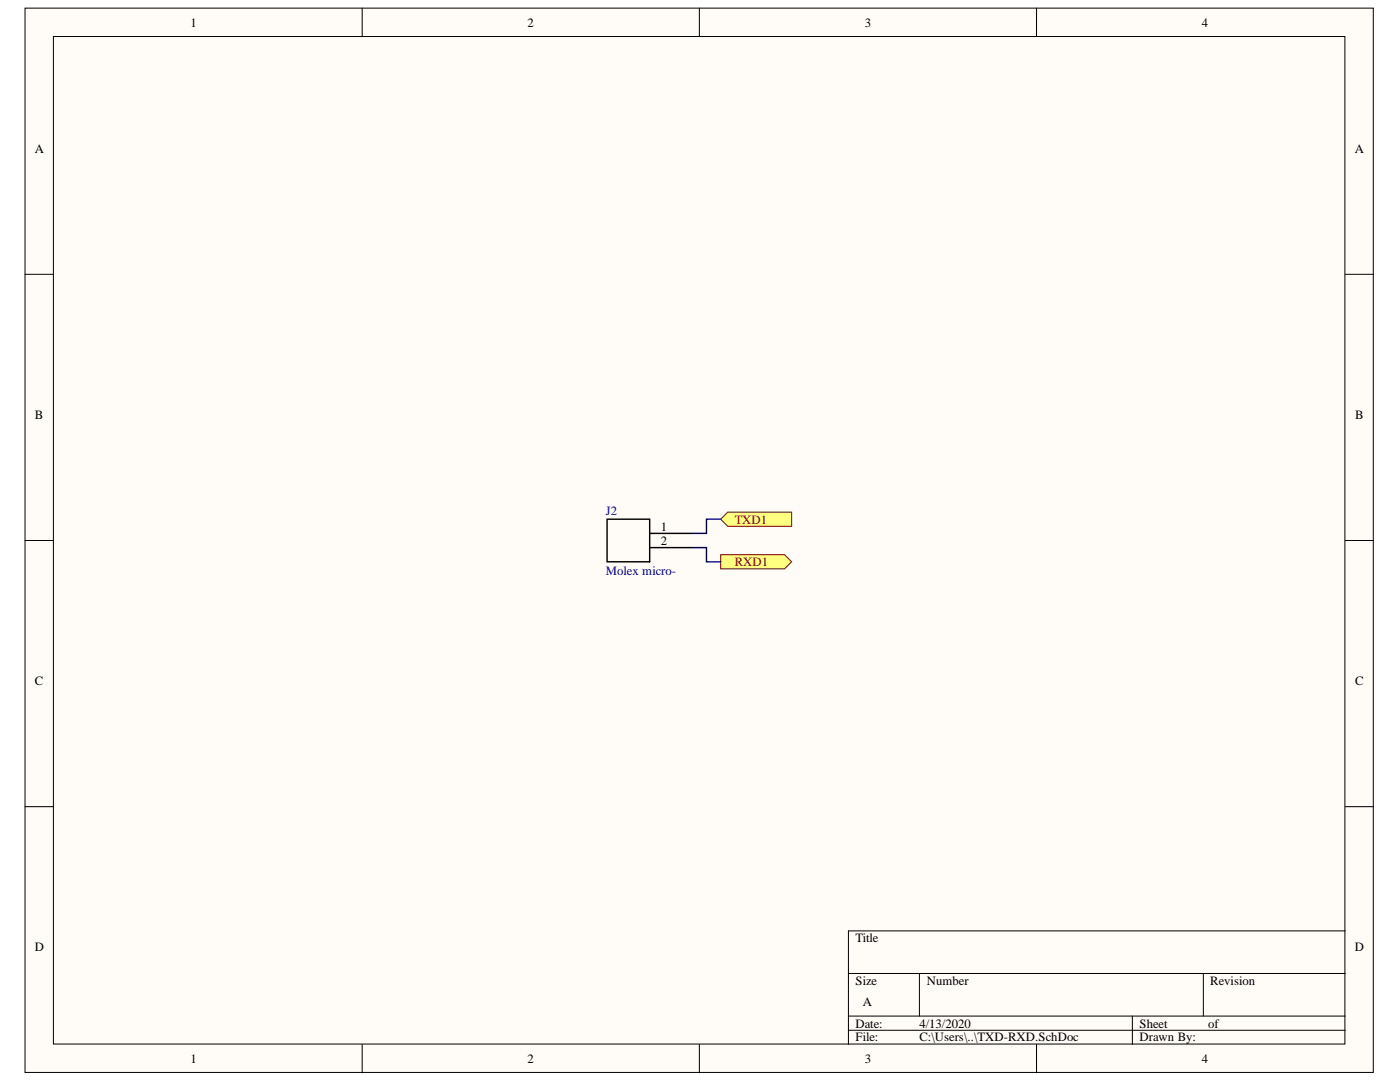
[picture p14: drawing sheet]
<svg xmlns="http://www.w3.org/2000/svg" width="279mm" height="216mm" viewBox="0 0 279 216" stroke-linecap="round" stroke-linejoin="round" font-family="sans-serif">
<defs><g id="words">
<g font-size="2.5">
<text x="38" y="5.3">1</text>
<text x="105.2" y="5.3">2</text>
<text x="172.6" y="5.3">3</text>
<text x="239.9" y="5.3">4</text>
<text x="6.9" y="30.4">A</text>
<text x="270.4" y="30.4">A</text>
<text x="6.9" y="83.6">B</text>
<text x="270.5" y="83.6">B</text>
<text x="131.9" y="105.9">1</text>
<text x="131.9" y="108.7">2</text>
<text x="6.9" y="136.7">C</text>
<text x="270.5" y="136.7">C</text>
<text x="6.9" y="189.8">D</text>
<text x="170.7" y="188">Title</text>
<text x="270.4" y="189.8">D</text>
<text x="170.7" y="196.6">Size</text>
<text x="184.9" y="196.6">Number</text>
<text x="241.5" y="196.6">Revision</text>
<text x="172.2" y="200.8">A</text>
<text x="170.7" y="205">Date:</text>
<text x="170.7" y="207.8">File:</text>
<text x="183.5" y="205">4/13/2020</text>
<text x="183.5" y="207.8">C:\Users\..\TXD-RXD.SchDoc</text>
<text x="227.4" y="205">Sheet</text>
<text x="227.4" y="207.8">Drawn By:</text>
<text x="241.1" y="205">of</text>
<text x="38" y="212.1">1</text>
<text x="105.2" y="212.1">2</text>
<text x="172.6" y="212.1">3</text>
<text x="239.9" y="212.1">4</text>
</g>
<g font-size="2.5" fill="#000080">
<text x="120.9" y="102.8">J2</text>
<text x="120.9" y="114.7">Molex micro-</text>
</g>
<g font-size="2.5" fill="#800000">
<text x="146.6" y="104.5">TXD1</text>
<text x="146.6" y="113">RXD1</text>
</g>
</g></defs>
<g fill="#fffcf8" stroke="#000" stroke-width=".2">
<path d="M5 1.6h269.1v212.4h-269.1z"/>
<path d="M10.7 7.3h257.7v201h-257.7z"/>
</g>
<g fill="none" stroke="#000" stroke-width=".2">
<path d="M72.3 1.6v5.7M139.6 1.6v5.7M206.9 1.6v5.7M5 54.7h5.7M268.5 54.7h5.7M5 107.8h5.7M268.5 107.8h5.7M5 161h5.7M268.5 161h5.7M169.3 194.2h99.2M183.5 194.2v8.5M240.2 194.2v8.5"/>
<path d="M268.5 185.7h-99.2v22.7M72.3 208.4v5.7M139.6 208.4v5.7M169.3 202.7h99.2M169.3 205.6h99.2M206.9 208.4v5.7M226 202.7v5.7"/>
</g>
<g fill="#ffff80" stroke="#800000" stroke-width=".2">
<path d="M143.8 103.6l1.4-1.4h12.8v2.8h-12.8z" fill-rule="evenodd"/>
<path d="M143.8 110.7h12.8l1.4 1.4-1.4 1.4h-12.8z" fill-rule="evenodd"/>
</g>
<path d="M121.2 103.6h8.5v8.5h-8.5zM129.7 106.4h8.5M129.7 109.3h8.5" fill="none" stroke="#000" stroke-width=".28"/>
<path d="M138.2 109.3h2.8v2.8h2.8M143.8 103.6h-2.8v2.8h-2.8" fill="none" stroke="#000080" stroke-width=".28"/>
<use href="#words"/>
</svg>
